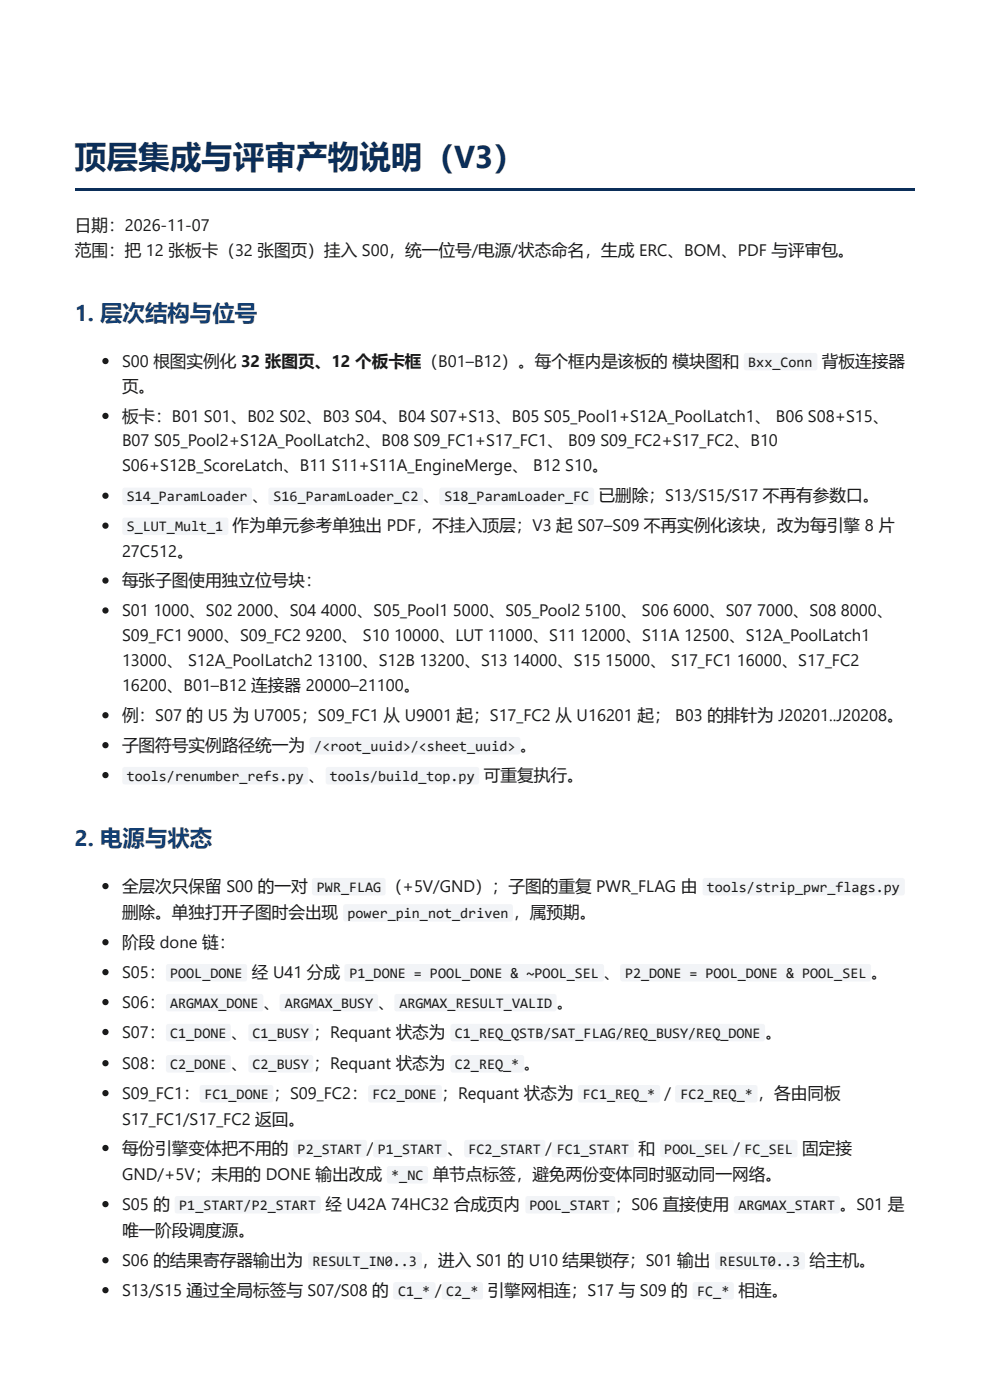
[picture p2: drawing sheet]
<svg xmlns="http://www.w3.org/2000/svg" width="210mm" height="297mm" viewBox="0 0 210 297" stroke-linecap="round" stroke-linejoin="round" font-family="sans-serif">
<defs><g id="words">
<text font-size="6.7" fill="#0b2e59" x="15.9" y="35.7">顶层集成与评审产物说明（V3）</text>
<g font-size="4.8" fill="#123f73">
<text x="15.9" y="68">1. 层次结构与位号</text>
<text x="15.9" y="179.4">2. 电源与状态</text>
</g>
<g font-size="3.5" fill="#1a1a1a">
<text x="15.9" y="48.9">日期：2026-11-07</text>
<text x="15.9" y="54.2">范围：把 12 张板卡（32 张图页）挂入 S00，统一位号/电源/状态命名，生成 ERC、BOM、PDF 与评审包。</text>
<text x="25.9" y="77.8">S00 根图实例化 32 张图页、12 个板卡框（B01–B12）。每个框内是该板的 模块图和</text>
<text x="174.3" y="77.8">背板连接器</text>
<text x="25.9" y="83.1">页。</text>
<text x="25.9" y="89.4">板卡：B01 S01、B02 S02、B03 S04、B04 S07+S13、B05 S05_Pool1+S12A_PoolLatch1、 B06 S08+S15、</text>
<text x="25.9" y="94.7">B07 S05_Pool2+S12A_PoolLatch2、B08 S09_FC1+S17_FC1、 B09 S09_FC2+S17_FC2、B10</text>
<text x="25.9" y="100">S06+S12B_ScoreLatch、B11 S11+S11A_EngineMerge、 B12 S10。</text>
<text x="53.5" y="106.4">、</text>
<text x="89.7" y="106.4">、</text>
<text x="126.9" y="106.4">已删除；S13/S15/S17 不再有参数口。</text>
<text x="49.3" y="112.7">作为单元参考单独出 PDF，不挂入顶层；V3 起 S07–S09 不再实例化该块，改为每引擎 8 片</text>
<text x="25.9" y="118.3">27C512。</text>
<text x="25.9" y="124.4">每张子图使用独立位号块：</text>
<text x="25.9" y="130.7">S01</text>
<text x="32.5" y="130.7">1000、S02</text>
<text x="50.3" y="130.7">2000、S04</text>
<text x="68.1" y="130.7">4000、S05_Pool1</text>
<text x="96" y="130.7">5000、S05_Pool2</text>
<text x="124" y="130.7">5100、 S06</text>
<text x="142.7" y="130.7">6000、S07</text>
<text x="160.5" y="130.7">7000、S08</text>
<text x="178.3" y="130.7">8000、</text>
<text x="25.9" y="136">S09_FC1</text>
<text x="39.8" y="136">9000、S09_FC2</text>
<text x="64.8" y="136">9200、 S10</text>
<text x="83.6" y="136">10000、LUT 11000、S11</text>
<text x="123.1" y="136">12000、S11A 12500、S12A_PoolLatch1</text>
<text x="25.9" y="141.3">13000、 S12A_PoolLatch2</text>
<text x="67.3" y="141.3">13100、S12B 13200、S13</text>
<text x="108.6" y="141.3">14000、S15</text>
<text x="128.3" y="141.3">15000、 S17_FC1</text>
<text x="156.2" y="141.3">16000、S17_FC2</text>
<text x="25.9" y="146.6">16200、B01–B12 连接器 20000–21100。</text>
<text x="25.9" y="152.9">例：S07 的 U5 为 U7005；S09_FC1 从 U9001 起；S17_FC2 从 U16201 起； B03 的排针为 J20201..J20208。</text>
<text x="25.9" y="159.3">子图符号实例路径统一为</text>
<text x="110.3" y="159.3">。</text>
<text x="65.4" y="165.6">、</text>
<text x="102.6" y="165.6">可重复执行。</text>
<text x="25.9" y="189.2">全层次只保留 S00 的一对</text>
<text x="81.8" y="189.2">（+5V/GND）；子图的重复 PWR_FLAG 由</text>
<text x="25.9" y="194.7">删除。单独打开子图时会出现</text>
<text x="108.8" y="194.7">，属预期。</text>
<text x="25.9" y="201.1">阶段 done 链：</text>
<text x="25.9" y="207.4">S05：</text>
<text x="53.4" y="207.4">经 U41 分成</text>
<text x="128" y="207.4">、</text>
<text x="184.7" y="207.4">。</text>
<text x="25.9" y="213.8">S06：</text>
<text x="55.8" y="213.8">、</text>
<text x="80.1" y="213.8">、</text>
<text x="118.1" y="213.8">。</text>
<text x="25.9" y="220.1">S07：</text>
<text x="49" y="220.1">、</text>
<text x="66.5" y="220.1">；Requant 状态为</text>
<text x="162.3" y="220.1">。</text>
<text x="25.9" y="226.7">S08：</text>
<text x="49" y="226.7">、</text>
<text x="66.5" y="226.7">；Requant 状态为</text>
<text x="111.1" y="226.7">。</text>
<text x="25.9" y="233.1">S09_FC1：</text>
<text x="58" y="233.1">；S09_FC2：</text>
<text x="93.6" y="233.1">；Requant 状态为</text>
<text x="140.9" y="233.1">/</text>
<text x="160.6" y="233.1">，各由同板</text>
<text x="25.9" y="238.7">S17_FC1/S17_FC2 返回。</text>
<text x="25.9" y="244.7">每份引擎变体把不用的</text>
<text x="77.8" y="244.7">/</text>
<text x="94.8" y="244.7">、</text>
<text x="115.7" y="244.7">/</text>
<text x="135.3" y="244.7">和</text>
<text x="155.5" y="244.7">/</text>
<text x="170.1" y="244.7">固定接</text>
<text x="25.9" y="250.3">GND/+5V；未用的 DONE 输出改成</text>
<text x="91.7" y="250.3">单节点标签，避免两份变体同时驱动同一网络。</text>
<text x="25.9" y="256.6">S05 的</text>
<text x="69" y="256.6">经 U42A 74HC32 合成页内</text>
<text x="130.3" y="256.6">；S06 直接使用</text>
<text x="178" y="256.6">。S01 是</text>
<text x="25.9" y="262.2">唯一阶段调度源。</text>
<text x="25.9" y="268.6">S06 的结果寄存器输出为</text>
<text x="89.4" y="268.6">，进入 S01 的 U10 结果锁存；S01 输出</text>
<text x="171.6" y="268.6">给主机。</text>
<text x="25.9" y="274.9">S13/S15 通过全局标签与 S07/S08 的</text>
<text x="92.2" y="274.9">/</text>
<text x="103.4" y="274.9">引擎网相连；S17 与 S09 的</text>
<text x="156.6" y="274.9">相连。</text>
</g>
<g font-size="3.1" fill="#1a1a1a">
<text x="158.6" y="77.8">Bxx_Conn</text>
<text x="26.9" y="106.4">S14_ParamLoader</text>
<text x="58" y="106.4">S16_ParamLoader_C2</text>
<text x="94.2" y="106.4">S18_ParamLoader_FC</text>
<text x="26.9" y="112.7">S_LUT_Mult_1</text>
<text x="66.6" y="159.3">/&lt;root_uuid&gt;/&lt;sheet_uuid&gt;</text>
<text x="26.9" y="165.6">tools/renumber_refs.py</text>
<text x="69.9" y="165.6">tools/build_top.py</text>
<text x="67.2" y="189.2">PWR_FLAG</text>
<text x="149.8" y="189.2">tools/strip_pwr_flags.py</text>
<text x="73.7" y="194.7">power_pin_not_driven</text>
<text x="36.1" y="207.4">POOL_DONE</text>
<text x="74.1" y="207.4">P1_DONE = POOL_DONE &amp; ~POOL_SEL</text>
<text x="132.5" y="207.4">P2_DONE = POOL_DONE &amp; POOL_SEL</text>
<text x="36.1" y="213.8">ARGMAX_DONE</text>
<text x="60.4" y="213.8">ARGMAX_BUSY</text>
<text x="84.7" y="213.8">ARGMAX_RESULT_VALID</text>
<text x="36.1" y="220.1">C1_DONE</text>
<text x="53.5" y="220.1">C1_BUSY</text>
<text x="96.4" y="220.1">C1_REQ_QSTB/SAT_FLAG/REQ_BUSY/REQ_DONE</text>
<text x="36.1" y="226.7">C2_DONE</text>
<text x="53.5" y="226.7">C2_BUSY</text>
<text x="96.4" y="226.7">C2_REQ_*</text>
<text x="43.3" y="233.1">FC1_DONE</text>
<text x="79" y="233.1">FC2_DONE</text>
<text x="123.6" y="233.1">FC1_REQ_*</text>
<text x="144.2" y="233.1">FC2_REQ_*</text>
<text x="63.1" y="244.7">P2_START</text>
<text x="80.1" y="244.7">P1_START</text>
<text x="99.3" y="244.7">FC2_START</text>
<text x="118" y="244.7">FC1_START</text>
<text x="140.8" y="244.7">POOL_SEL</text>
<text x="157.9" y="244.7">FC_SEL</text>
<text x="82.9" y="250.3">*_NC</text>
<text x="38" y="256.6">P1_START/P2_START</text>
<text x="112.3" y="256.6">POOL_START</text>
<text x="156.6" y="256.6">ARGMAX_START</text>
<text x="66.2" y="268.6">RESULT_IN0..3</text>
<text x="152.6" y="268.6">RESULT0..3</text>
<text x="84.4" y="274.9">C1_*</text>
<text x="94.6" y="274.9">C2_*</text>
<text x="147.8" y="274.9">FC_*</text>
</g>
</g></defs>
<path d="M15.9 40h178v.5h-178z" fill="#0b2e59"/>
<circle cx="22.4" cy="76.6" r=".66" fill="#1a1a1a"/>
<path d="M157.8 75l.4-.1h14.7l.4 .4v2.9l-.2 .3-.3 .1h-14.7l-.3-.3-.1-.2v-2.7z" fill="#f2f4f7"/>
<g fill="#1a1a1a">
<circle cx="22.4" cy="88.2" r=".66"/>
<circle cx="22.4" cy="105.2" r=".66"/>
</g>
<g fill="#f2f4f7">
<path d="M26.1 103.6l.4-.1h26.5l.4 .4v2.8l-.2 .4-.3 .1-26.5-.1-.4-.2-.1-.3v-2.6z"/>
<path d="M57 103.6l.4-.1h31.8h.3l.2 .4v2.7l-.2 .4-.3 .2h-31.8l-.3-.1-.2-.4v-2.7z"/>
<path d="M93.3 103.6l.4-.1h31.7h.3l.2 .4v2.7l-.1 .4-.4 .2h-31.7l-.3-.1-.3-.4v-2.7z"/>
</g>
<circle cx="22.4" cy="111.5" r=".66" fill="#1a1a1a"/>
<path d="M26.1 110l.4-.2h21.5l.4 .4v2.9l-.2 .3-.3 .1h-21.5l-.4-.2-.1-.3v-2.7z" fill="#f2f4f7"/>
<g fill="#1a1a1a">
<circle cx="22.4" cy="123.2" r=".66"/>
<circle cx="22.4" cy="129.5" r=".66"/>
<circle cx="22.4" cy="151.7" r=".66"/>
<circle cx="22.4" cy="158.1" r=".66"/>
</g>
<path d="M65.8 156.5l.3-.1h43.7l.3 .1 .2 .3v2.7l-.1 .4-.4 .2h-43.7l-.2-.1-.3-.4v-2.7z" fill="#f2f4f7"/>
<circle cx="22.4" cy="164.4" r=".66" fill="#1a1a1a"/>
<g fill="#f2f4f7">
<path d="M26.1 162.9l.4-.2h38.3l.3 .1 .2 .3 .1 2.8-.2 .4-.4 .1h-38.3l-.3-.1-.3-.3v-2.8z"/>
<path d="M69.2 162.9l.4-.2h31.5l.3 .1 .2 .3v2.8l-.2 .4-.3 .1h-31.5l-.3-.1-.2-.3v-2.8z"/>
</g>
<circle cx="22.4" cy="188" r=".66" fill="#1a1a1a"/>
<g fill="#f2f4f7">
<path d="M66.3 186.4l.4-.1h14.6l.4 .4v2.8l-.2 .4-.3 .1h-14.6l-.4-.3-.1-.3v-2.6z"/>
<path d="M149.1 186.4l.4-.1h41.8l.3 .1 .2 .3v2.7l-.1 .4-.4 .2h-41.8l-.3-.1-.2-.4v-2.7z"/>
<path d="M72.9 192l.4-.2h34.9l.3 .1 .2 .3v2.8l-.1 .4-.4 .1h-34.9l-.3-.1-.2-.3v-2.7z"/>
</g>
<g fill="#1a1a1a">
<circle cx="22.4" cy="199.9" r=".66"/>
<circle cx="22.4" cy="206.2" r=".66"/>
</g>
<g fill="#f2f4f7">
<path d="M35.3 204.7l.4-.2h16.3l.4 .4v2.9l-.2 .3-.3 .1h-16.3l-.3-.2-.1-.3v-2.6z"/>
<path d="M73.2 204.7l.4-.2h53.9l.3 .1 .2 .3 .1 2.8-.2 .4-.4 .1h-53.9l-.3-.1-.3-.3v-2.7z"/>
<path d="M131.7 204.7l.3-.2h52.1l.3 .1 .3 .3v2.8l-.2 .4-.4 .1h-52.1l-.3-.1-.2-.3v-2.7z"/>
</g>
<circle cx="22.4" cy="212.6" r=".66" fill="#1a1a1a"/>
<g fill="#f2f4f7">
<path d="M35.3 211l.4-.1h19.7l.4 .4v2.9l-.2 .3-.3 .1h-19.7l-.3-.3-.1-.3v-2.6z"/>
<path d="M59.4 211l.4-.1h19.9l.5 .4v2.9l-.3 .3-.3 .1h-19.9l-.3-.3-.1-.3v-2.6z"/>
<path d="M83.8 211l.3-.1h33.4l.3 .1 .2 .3v2.7l-.2 .4-.3 .2h-33.4l-.3-.1-.2-.3v-2.8z"/>
</g>
<circle cx="22.4" cy="218.9" r=".66" fill="#1a1a1a"/>
<g fill="#f2f4f7">
<path d="M35.3 217.4l.4-.2h12.8l.4 .4v2.9l-.2 .3-.3 .1h-12.8l-.3-.2-.1-.3v-2.6z"/>
<path d="M52.8 217.4l.4-.2h12.8l.4 .4v2.9l-.2 .3-.3 .1h-12.8l-.4-.2v-.3v-2.6z"/>
<path d="M95.7 217.4l.3-.2h65.7l.3 .1 .2 .3v2.8l-.2 .4-.3 .1h-65.7l-.3-.1-.2-.3v-2.7z"/>
</g>
<circle cx="22.4" cy="225.6" r=".66" fill="#1a1a1a"/>
<g fill="#f2f4f7">
<path d="M35.3 224l.4-.2h12.8l.4 .5v2.8l-.2 .4h-.3h-12.8l-.3-.2-.1-.3v-2.6z"/>
<path d="M52.8 224l.4-.2h12.8l.4 .5v2.8l-.2 .4h-.3h-12.8l-.4-.2v-.3v-2.6z"/>
<path d="M95.7 224l.3-.2h14.7l.4 .5v2.8l-.2 .4h-.3h-14.7l-.3-.2-.1-.3v-2.6z"/>
</g>
<circle cx="22.4" cy="231.9" r=".66" fill="#1a1a1a"/>
<g fill="#f2f4f7">
<path d="M42.5 230.3l.4-.1h14.6l.4 .4v2.9l-.2 .3-.3 .1h-14.6l-.4-.2-.1-.3v-2.7z"/>
<path d="M78.2 230.3l.4-.1h14.6l.5 .4v2.9l-.3 .3-.3 .1h-14.6l-.4-.2v-.3v-2.7z"/>
<path d="M122.7 230.3l.3-.1h16.5l.5 .4v2.9l-.3 .3-.3 .1h-16.5l-.3-.2-.1-.3v-2.7z"/>
<path d="M143.3 230.3l.4-.1h16.5l.4 .4v2.9l-.2 .3-.3 .1h-16.5l-.4-.2-.1-.3v-2.7z"/>
</g>
<circle cx="22.4" cy="243.5" r=".66" fill="#1a1a1a"/>
<g fill="#f2f4f7">
<path d="M62.3 242l.4-.2h14.7l.4 .5v2.8l-.2 .3-.3 .1h-14.7l-.3-.2-.1-.3v-2.6z"/>
<path d="M79.3 242l.3-.2h14.7l.4 .5v2.8l-.2 .3-.3 .1h-14.7l-.3-.2-.1-.3v-2.6z"/>
<path d="M98.6 242l.4-.2h16.2l.4 .5v2.8l-.2 .3-.3 .1h-16.2l-.4-.2-.1-.3v-2.6z"/>
<path d="M117.1 242l.4-.2h16.5l.4 .5v2.8l-.2 .3-.3 .1h-16.5l-.4-.2-.1-.3v-2.6z"/>
<path d="M140.1 242l.4-.2h14.6l.5 .5v2.8l-.3 .3-.3 .1h-14.6l-.3-.2-.1-.3v-2.6z"/>
<path d="M157.1 242l.3-.2h11.2l.5 .5v2.8l-.3 .3-.3 .1h-11.2l-.3-.2-.1-.3v-2.6z"/>
<path d="M82.2 247.5l.3-.1h7.9l.4 .5-.1 2.9-.5 .3-7.9-.1-.3-.4v-2.7z"/>
</g>
<circle cx="22.4" cy="255.5" r=".66" fill="#1a1a1a"/>
<g fill="#f2f4f7">
<path d="M37.2 253.9l.4-.2h30l.4 .5v2.8l-.2 .4h-.3h-30l-.4-.2-.1-.3v-2.6z"/>
<path d="M111.5 253.9l.4-.2h18.1l.4 .5v2.8l-.2 .4h-.3h-18.1l-.3-.2-.1-.3v-2.6z"/>
<path d="M155.7 253.9l.4-.2h21.5l.5 .5v2.8l-.3 .4h-.3h-21.5l-.3-.2-.1-.3v-2.6z"/>
</g>
<circle cx="22.4" cy="267.4" r=".66" fill="#1a1a1a"/>
<g fill="#f2f4f7">
<path d="M65.5 265.8l.4-.2 23.1 .1 .4 .4v2.8l-.2 .4h-.3h-23.1l-.4-.2v-.3v-2.6z"/>
<path d="M151.8 265.8l.3-.2 18.1 .1 .4 .4v2.8l-.2 .4h-.3h-18.1l-.3-.2-.1-.3v-2.6z"/>
</g>
<circle cx="22.4" cy="273.7" r=".66" fill="#1a1a1a"/>
<g fill="#f2f4f7">
<path d="M83.5 272.1l.4-.1h8.1l.3 .5v2.9l-.5 .3h-8.1l-.4-.5v-2.7z"/>
<path d="M93.8 272.1l.4-.1h7.9l.3 .5v2.9l-.5 .3h-7.9l-.3-.5v-2.7z"/>
<path d="M147 272.1l.4-.1h7.8l.4 .5-.1 2.9-.5 .3h-7.8l-.4-.5v-2.7z"/>
</g>
<use href="#words"/>
</svg>
